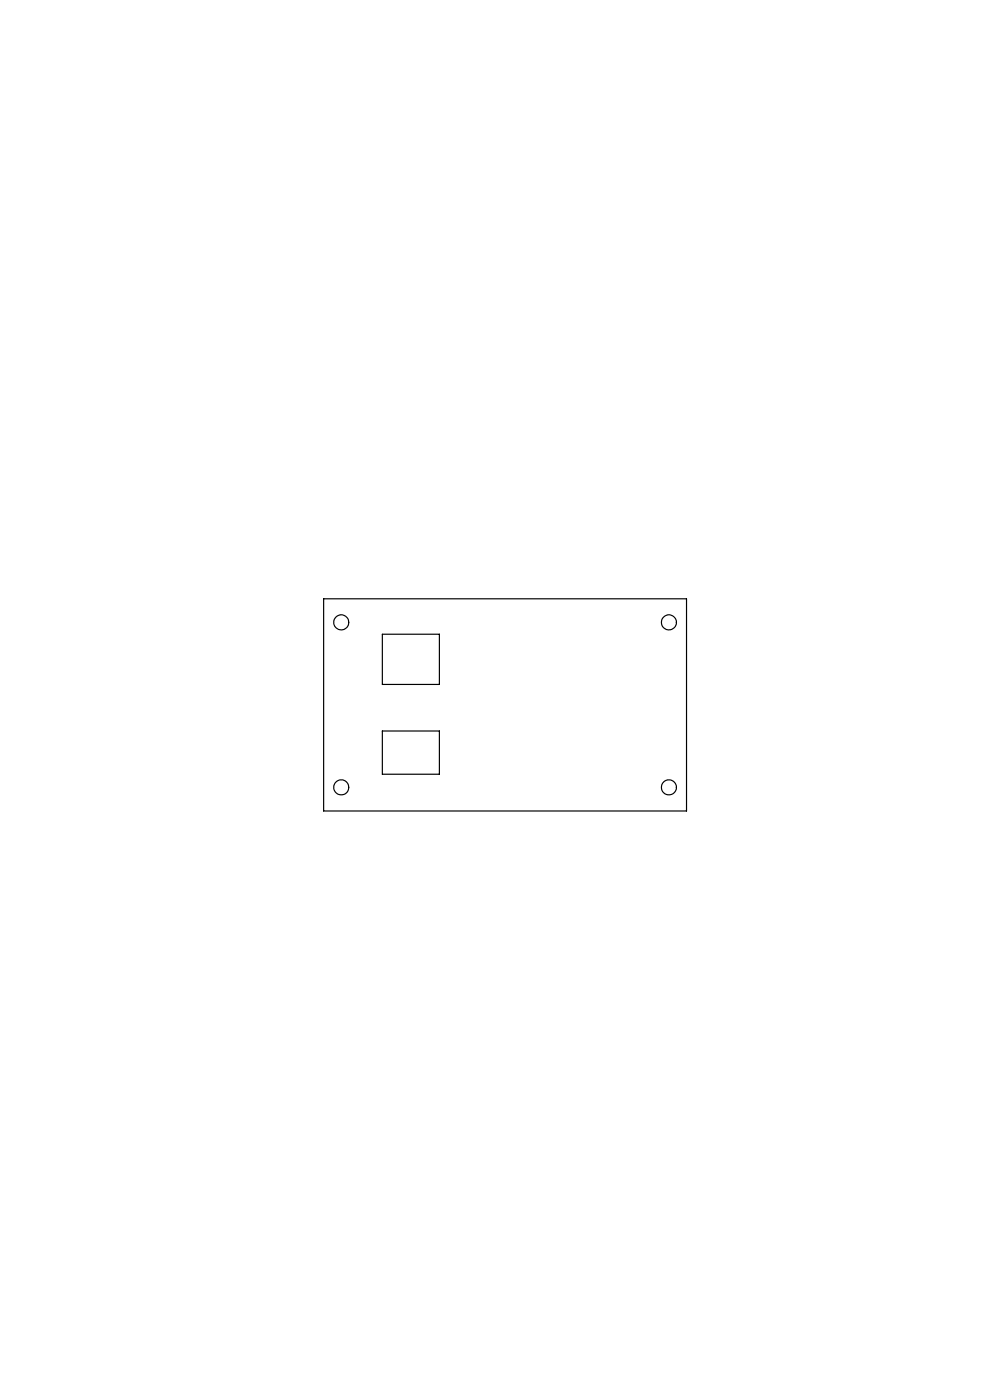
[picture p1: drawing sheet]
<svg xmlns="http://www.w3.org/2000/svg" width="210mm" height="297mm" viewBox="0 0 210 297" stroke-linecap="round" stroke-linejoin="round" font-family="sans-serif">
<g fill="none" stroke="#000" stroke-width=".25">
<path d="M68.7 127h76.9v45h-76.9zM81.1 134.5h12.1v10.7h-12.1zM81.1 155.1h12.1v9.1h-12.1z"/>
<circle cx="72.4" cy="132" r="1.6"/>
<circle cx="141.9" cy="132" r="1.6"/>
<circle cx="72.4" cy="167" r="1.6"/>
<circle cx="141.9" cy="167" r="1.6"/>
</g>
</svg>
